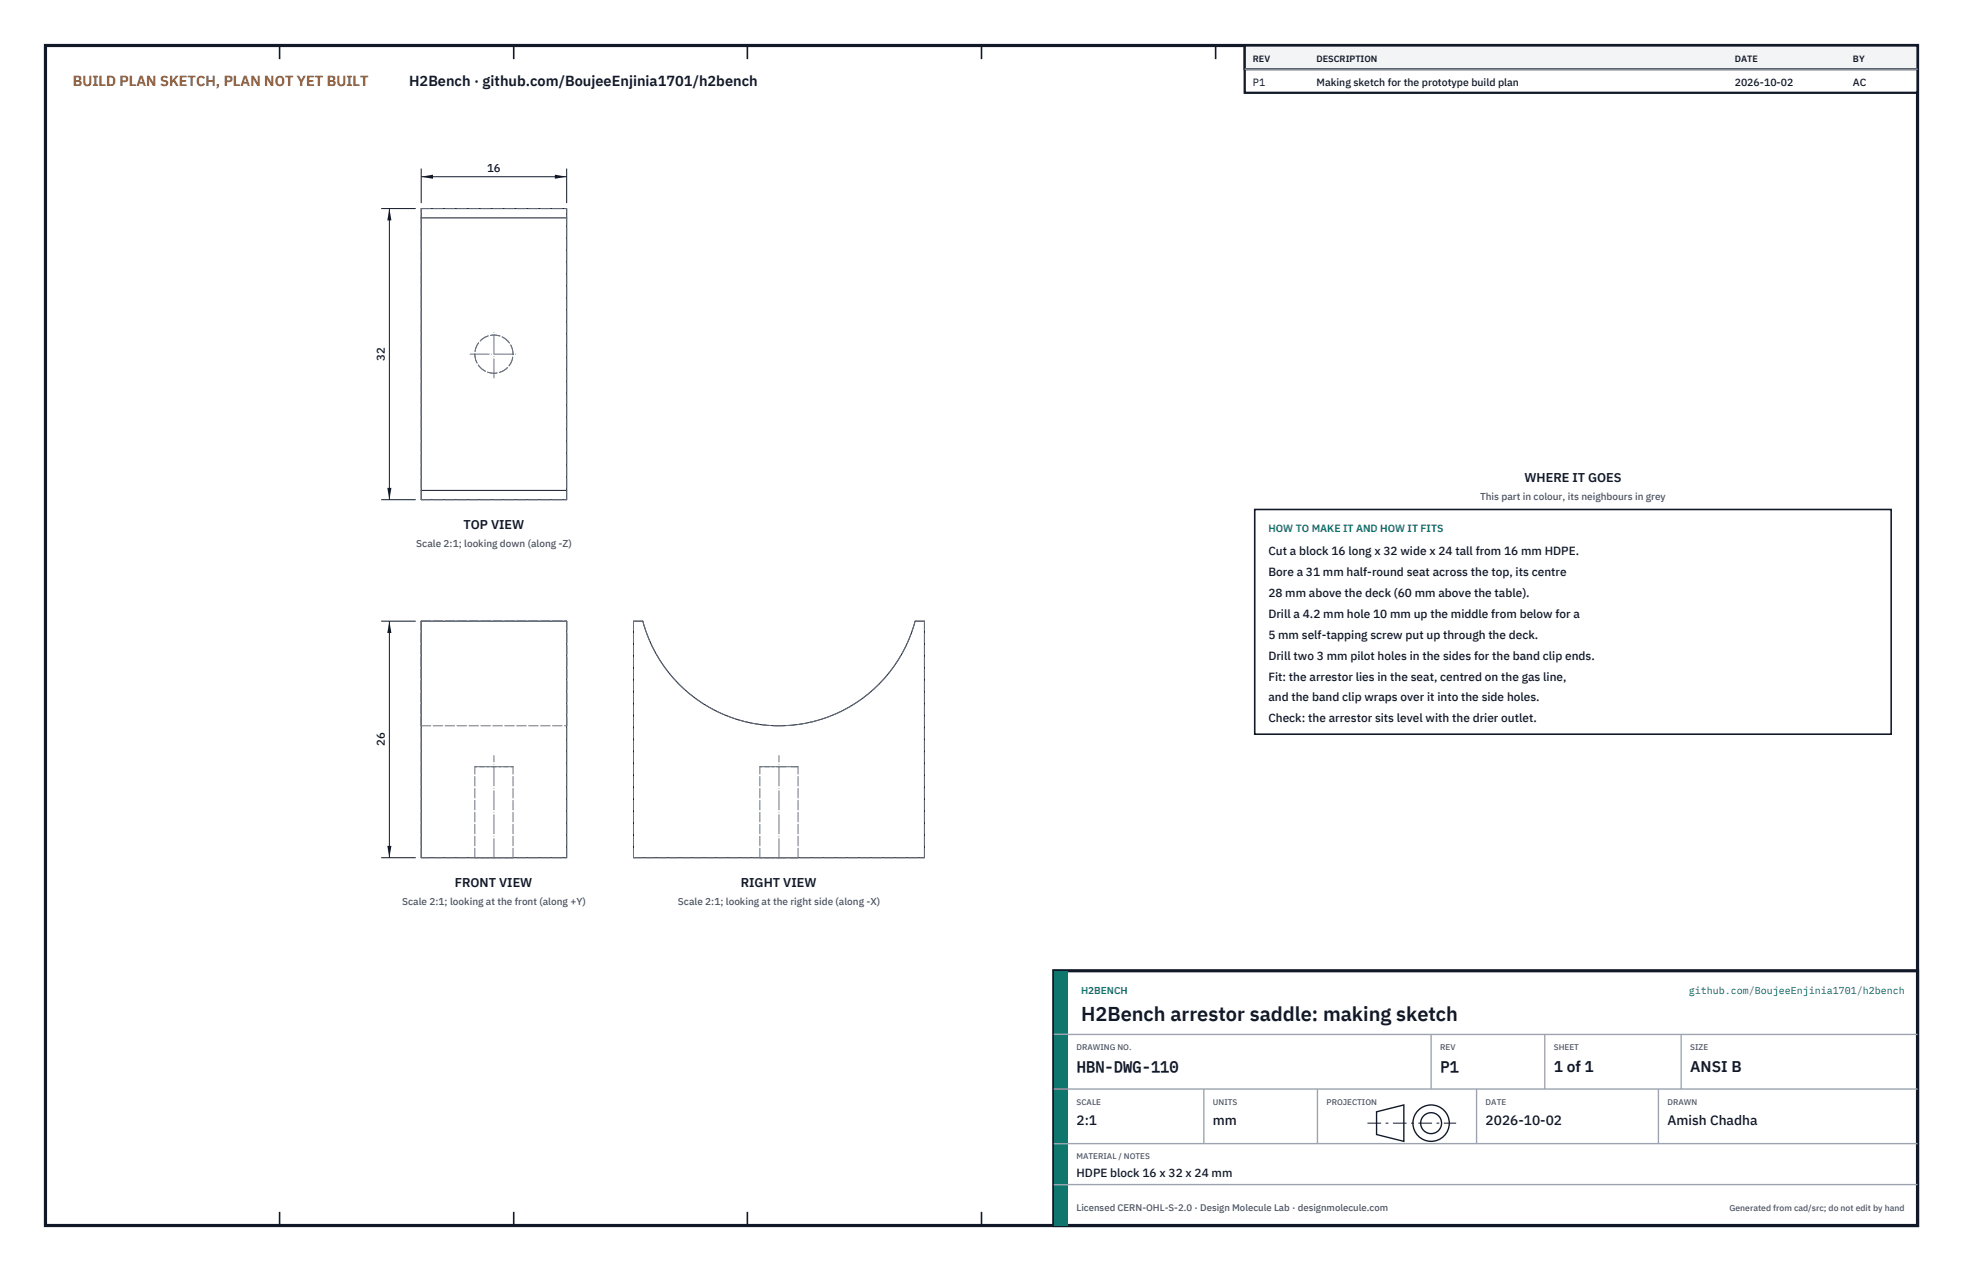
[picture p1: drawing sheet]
<svg xmlns="http://www.w3.org/2000/svg" width="432mm" height="279mm" viewBox="0 0 432 279" stroke-linecap="round" stroke-linejoin="round" font-family="sans-serif">
<defs><g id="words">
<text font-size="4.4" fill="#111827" x="237.8" y="224.4">H2Bench arrestor saddle: making sketch</text>
<g font-size="3.4" fill="#111827">
<text x="236.8" y="235.6">HBN-DWG-110</text>
<text x="316.8" y="235.6">P1</text>
<text x="341.8" y="235.6">1 of 1</text>
<text x="371.8" y="235.6">ANSI B</text>
</g>
<text font-size="3.2" fill="#b45309" x="16" y="19">BUILD PLAN SKETCH, PLAN NOT YET BUILT</text>
<text font-size="3.2" fill="#111827" x="90" y="19">H2Bench · github.com/BoujeeEnjinia1701/h2bench</text>
<g font-size="3" fill="#111827">
<text x="236.8" y="247.2">2:1</text>
<text x="266.8" y="247.2">mm</text>
<text x="326.8" y="247.2">2026-10-02</text>
<text x="366.8" y="247.2">Amish Chadha</text>
</g>
<g font-size="2.8" fill="#111827">
<text x="335.3" y="106">WHERE IT GOES</text>
<text x="102" y="116.2">TOP VIEW</text>
<text x="100" y="194.9">FRONT VIEW</text>
<text x="163" y="194.9">RIGHT VIEW</text>
</g>
<g font-size="2.6" fill="#111827">
<text x="279" y="122">Cut a block 16 long x 32 wide x 24 tall from 16 mm HDPE.</text>
<text x="279" y="126.6">Bore a 31 mm half-round seat across the top, its centre</text>
<text x="279" y="131.2">28 mm above the deck (60 mm above the table).</text>
<text x="279" y="135.8">Drill a 4.2 mm hole 10 mm up the middle from below for a</text>
<text x="279" y="140.4">5 mm self-tapping screw put up through the deck.</text>
<text x="279" y="145">Drill two 3 mm pilot holes in the sides for the band clip ends.</text>
<text x="279" y="149.6">Fit: the arrestor lies in the seat, centred on the gas line,</text>
<text x="279" y="154.2">and the band clip wraps over it into the side holes.</text>
<text x="279" y="158.8">Check: the arrestor sits level with the drier outlet.</text>
<text x="236.8" y="258.8">HDPE block 16 x 32 x 24 mm</text>
</g>
<g font-size="2.5" fill="#111827">
<text x="107.2" y="37.9">16</text>
<text x="84.7" y="79.3" transform="rotate(-90 84.7 79.3)">32</text>
<text x="84.7" y="164.1" transform="rotate(-90 84.7 164.1)">26</text>
</g>
<g font-size="2.3" fill="#111827">
<text x="275.6" y="18.8">P1</text>
<text x="289.6" y="18.8">Making sketch for the prototype build plan</text>
<text x="381.6" y="18.8">2026-10-02</text>
<text x="407.6" y="18.8">AC</text>
</g>
<text font-size="2.3" fill="#0f766e" x="279" y="117">HOW TO MAKE IT AND HOW IT FITS</text>
<g font-size="2.2" fill="#4b5563">
<text x="325.6" y="110">This part in colour, its neighbours in grey</text>
<text x="91.6" y="120.2">Scale 2:1; looking down (along -Z)</text>
<text x="88.5" y="198.9">Scale 2:1; looking at the front (along +Y)</text>
<text x="149.1" y="198.9">Scale 2:1; looking at the right side (along -X)</text>
</g>
<g font-size="2.2" fill="#0f766e">
<text x="237.8" y="218.4">H2BENCH</text>
<text x="371.5" y="218.4">github.com/BoujeeEnjinia1701/h2bench</text>
</g>
<text font-size="2.1" fill="#4b5563" x="236.8" y="266.2">Licensed CERN-OHL-S-2.0 · Design Molecule Lab · designmolecule.com</text>
<g font-size="2" fill="#111827">
<text x="275.6" y="13.6">REV</text>
<text x="289.6" y="13.6">DESCRIPTION</text>
<text x="381.6" y="13.6">DATE</text>
<text x="407.6" y="13.6">BY</text>
</g>
<text font-size="1.9" fill="#4b5563" x="380.4" y="266.2">Generated from cad/src; do not edit by hand</text>
<g font-size="1.8" fill="#4b5563">
<text x="236.8" y="230.8">DRAWING NO.</text>
<text x="316.8" y="230.8">REV</text>
<text x="341.8" y="230.8">SHEET</text>
<text x="371.8" y="230.8">SIZE</text>
<text x="236.8" y="242.8">SCALE</text>
<text x="266.8" y="242.8">UNITS</text>
<text x="291.8" y="242.8">PROJECTION</text>
<text x="326.8" y="242.8">DATE</text>
<text x="366.8" y="242.8">DRAWN</text>
<text x="236.8" y="254.8">MATERIAL / NOTES</text>
</g>
</g></defs>
<path d="M10 10h411.8v259.4h-411.8z" fill="none" stroke="#111827" stroke-width=".7" stroke-linecap="butt"/>
<g fill="none" stroke="#111827" stroke-width=".35">
<path d="M61.5 10v3M113 10v3M164.4 10v3M215.9 10v3M267.4 10v3M318.9 10v3M370.3 10v3M61.5 266.4v3M113 266.4v3M164.4 266.4v3M215.9 266.4v3M267.4 266.4v3"/>
<path d="M318.9 266.4v3M370.3 266.4v3"/>
</g>
<path d="M92.6 45.9h32v64h-32zM92.6 47.9h32M92.6 107.8h32M92.6 136.5h32v52.1h-32zM139.4 136.5h2a31 31 0 0 0 29.9 23.1 31 31 0 0 0 30-23.1h2.1v52.1h-64z" fill="none" stroke="#111727" stroke-width=".22"/>
<g fill="none" stroke="#6a7180" stroke-width=".22" stroke-dasharray="2.1 .5">
<path d="M92.6 45.9h32M92.6 109.9v-64M92.6 109.9h32M124.6 109.9v-64M92.6 136.5v23M92.6 136.5h32M124.6 136.5v23M139.4 136.5h2M141.4 136.5a31 31 0 0 0 29.9 23.1 31 31 0 0 0 30-23.1M201.3 136.5h2.1M92.6 159.5v-23M92.6 159.5h32"/>
<path d="M124.6 159.5v-23M104.4 168.5h8.5M112.9 168.5h-8.5M167.2 168.5h4.1M171.3 168.5h4.2M175.5 168.5h-8.3M92.6 188.6v-52.1M92.6 188.6h32M104.4 188.6h8.5M104.4 188.6v-20.1M112.9 188.6h-8.5M112.9 188.6v-20.1"/>
<path d="M124.6 188.6v-52.1M139.4 188.6v-52.1M139.4 188.6h64M167.2 188.6h4.1M167.2 188.6v-20.1M171.3 188.6h4.2M175.5 188.6h-8.3M175.5 188.6v-20.1M203.4 188.6v-52.1"/>
<circle cx="108.6" cy="77.9" r="4.2"/>
</g>
<path d="M103.4 77.8h10.5M108.6 83.1v-10.5M108.6 188.6v-22.5M171.3 188.6v-22.5" fill="none" stroke="#6a7180" stroke-width=".22" stroke-dasharray="4.2 .5 0 .5"/>
<path d="M92.6 37v7.6M92.6 38.8h32.1M124.7 37v7.6" fill="none" stroke="#111827" stroke-width=".22"/>
<path d="M92.6 38.8l2.6-.4v.9zM122.1 38.4v.9l2.6-.5z" fill="#111827"/>
<path d="M83.8 45.9h7.6M85.7 45.9v64M83.8 109.9h7.6" fill="none" stroke="#111827" stroke-width=".22"/>
<path d="M85.7 45.9l-.5 2.6h.9zM85.2 107.3h.9l-.4 2.6z" fill="#111827"/>
<path d="M83.8 136.5h7.6M85.7 136.5v52.1M83.8 188.6h7.6" fill="none" stroke="#111827" stroke-width=".22"/>
<path d="M85.7 136.5l-.5 2.7h.9zM85.2 185.9h.9l-.4 2.7z" fill="#111827"/>
<path d="M276 112h140v49.4h-140z" fill="#fff" stroke="#111827" stroke-width=".35"/>
<path d="M273.8 10h148v10.4h-148z" fill="#fff" stroke="#111827" stroke-width=".5"/>
<path d="M273.8 10h148v5.2h-148z" fill="#f3f4f6" stroke="#111827" stroke-width=".5"/>
<path d="M273.8 15.2h148" fill="none" stroke="#9ca3af" stroke-width=".3"/>
<path d="M231.8 213.4h190v56h-190z" fill="#fff" stroke="#111827" stroke-width=".7" stroke-linecap="butt"/>
<path d="M231.8 213.4h3v56h-3z" fill="#0f766e"/>
<path d="M231.8 227.4h190M231.8 239.4h190M264.8 239.4v12M289.8 239.4v12M314.8 227.4v12M324.8 239.4v12M339.8 227.4v12M364.8 239.4v12M369.8 227.4v12M231.8 251.4h190M231.8 260.4h190" fill="none" stroke="#9ca3af" stroke-width=".3"/>
<g fill="none" stroke="#111827" stroke-width=".3">
<path d="M302.8 244.4l6-1.5v8l-6-1.5z"/>
<circle cx="314.8" cy="246.9" r="4"/>
<circle cx="314.8" cy="246.9" r="2.3"/>
</g>
<path d="M300.8 246.9h19.5" fill="none" stroke="#111827" stroke-width=".22" stroke-dasharray="3 1 .6 1" stroke-linecap="butt"/>
<use href="#words"/>
</svg>
